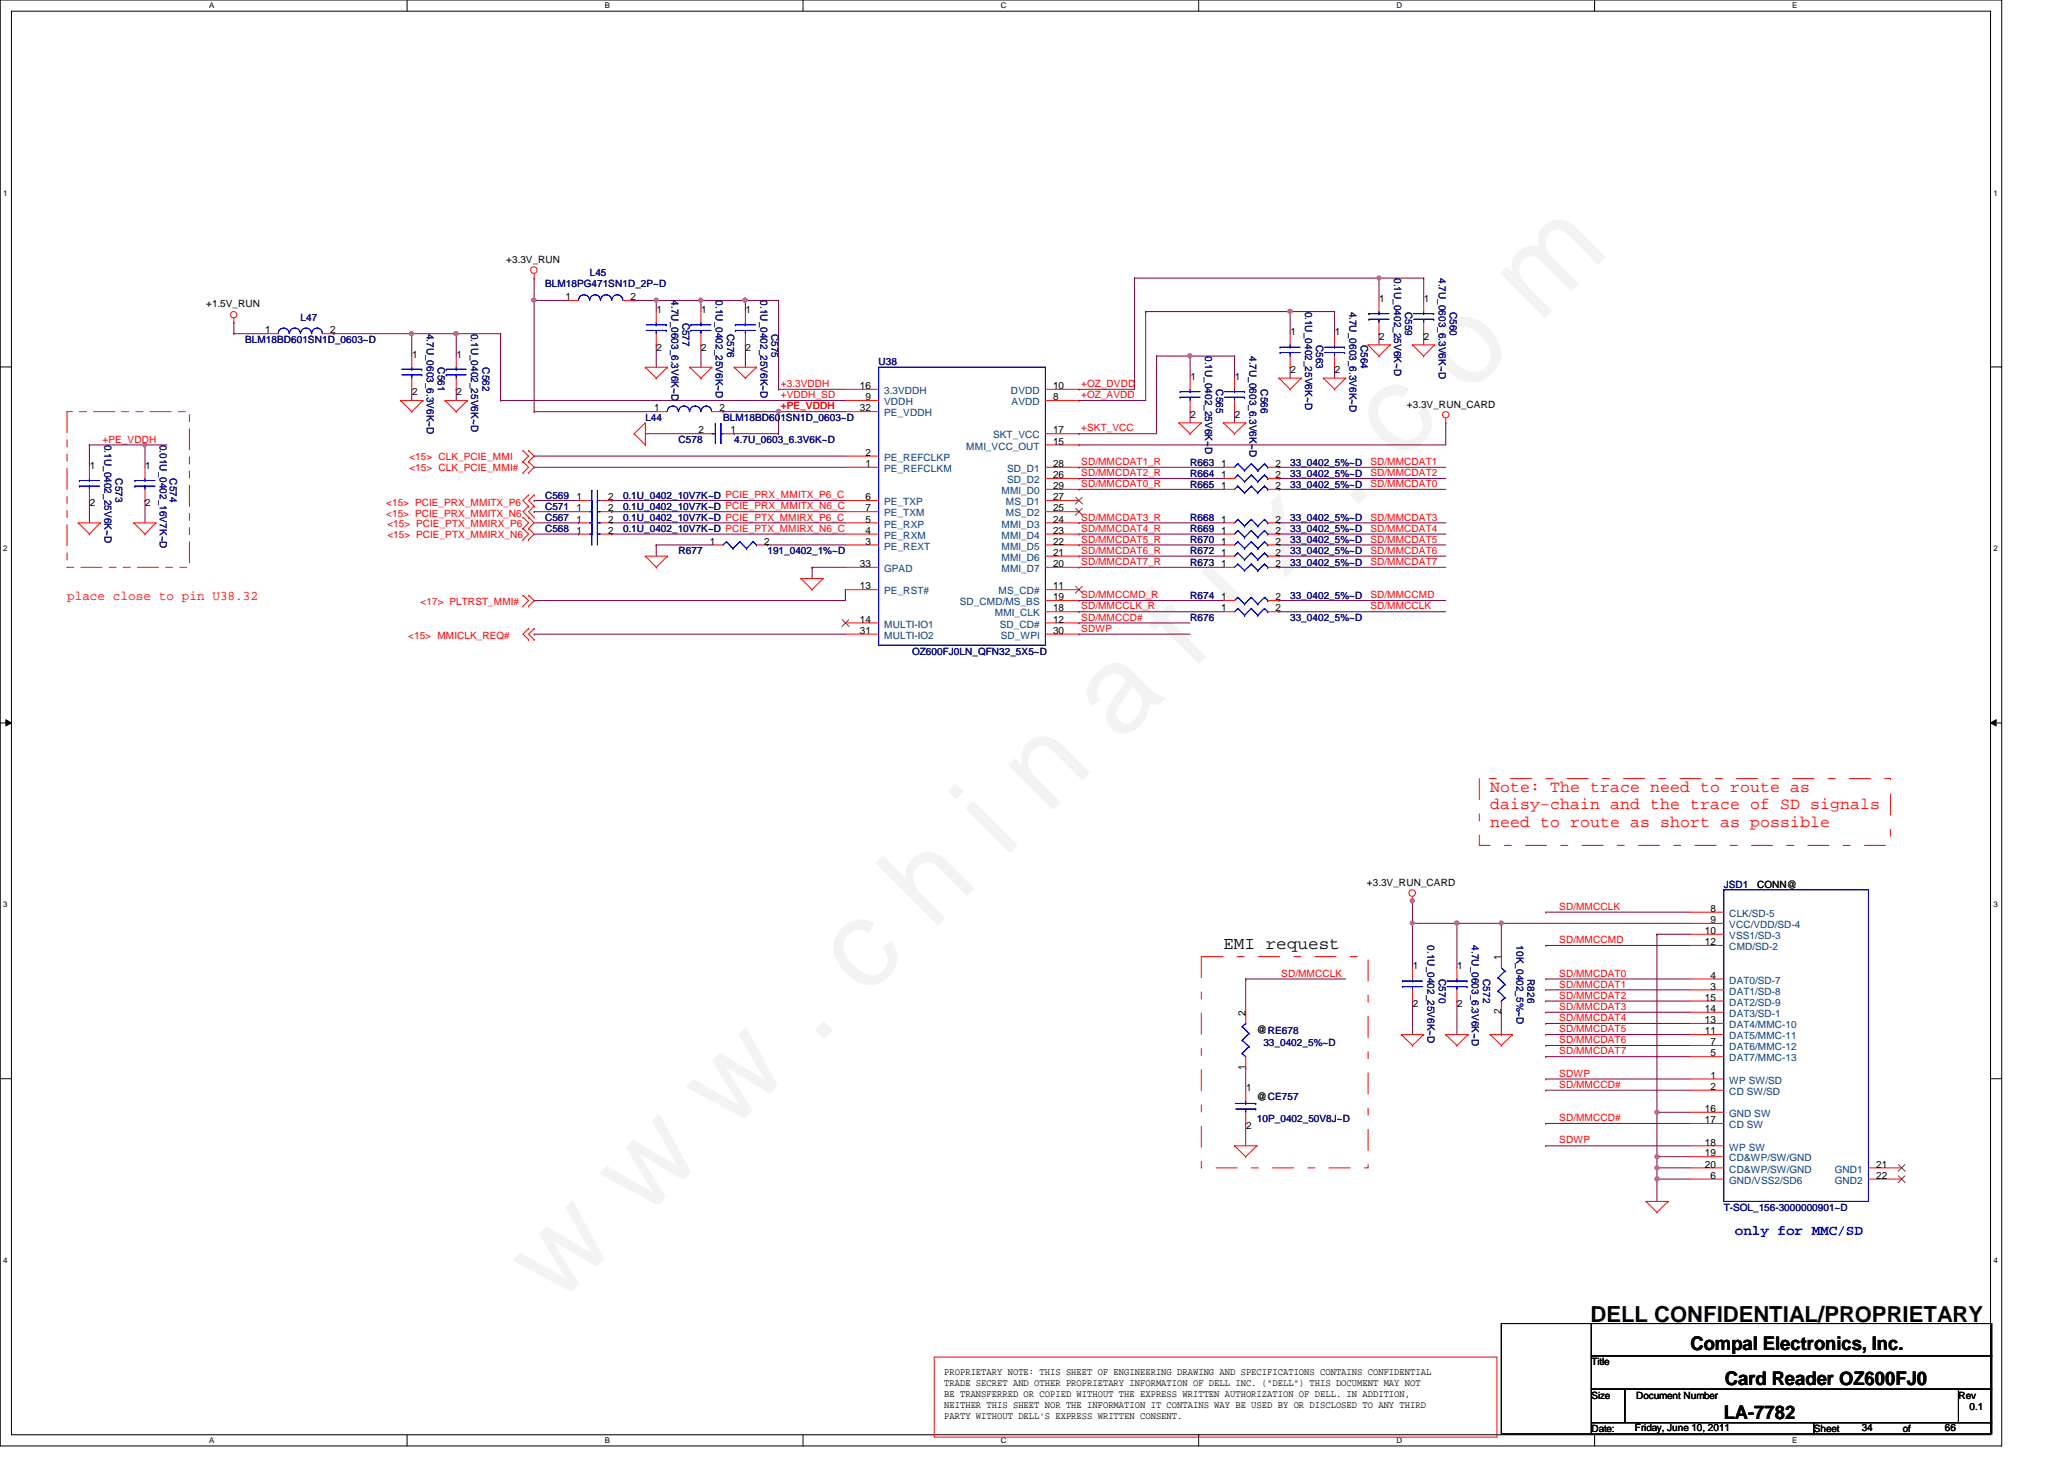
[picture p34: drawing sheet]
<svg xmlns="http://www.w3.org/2000/svg" width="297mm" height="210mm" viewBox="0 0 297 210" stroke-linecap="round" stroke-linejoin="round" font-family="sans-serif">
<defs><g id="words">
<text font-size="17.6" fill="#f0f" x="80.1" y="188" transform="rotate(-45 80.1 188)">w w w . c h i n a f i x . c o m</text>
<text font-size="3.2" x="228.9" y="190.2">DELL CONFIDENTIAL/PROPRIETARY</text>
<g font-size="2.7">
<text x="243.3" y="194.3">Compal Electronics, Inc.</text>
<text x="248.2" y="199.2">Card Reader OZ600FJ0</text>
<text x="248.1" y="204.2">LA-7782</text>
</g>
<text font-size="2.5" x="176.1" y="136.5">EMI request</text>
<g font-size="2.4" fill="#f00">
<text x="214.5" y="113.9">Note: The trace need to route as</text>
<text x="214.5" y="116.5">daisy-chain and the trace of SD signals</text>
<text x="214.5" y="119">need to route as short as possible</text>
</g>
<text font-size="2.1" fill="#00f" x="249.7" y="177.7">only for MMC/SD</text>
<text font-size="1.9" fill="#f00" x="9.6" y="86.3">place close to pin U38.32</text>
<g font-size="1.4">
<text x="72.9" y="37.8">+3.3V_RUN</text>
<text x="29.7" y="44.2">+1.5V_RUN</text>
<text x="38.1" y="48">1</text>
<text x="47.5" y="48">2</text>
<text x="81.4" y="43.2">1</text>
<text x="90.8" y="43.2">2</text>
<text x="94.5" y="45">1</text>
<text x="100.9" y="45">1</text>
<text x="107.3" y="45">1</text>
<text x="198.5" y="43.4">1</text>
<text x="204.9" y="43.4">1</text>
<text x="59.3" y="51.4">1</text>
<text x="65.7" y="51.4">1</text>
<text x="94.5" y="50.5">2</text>
<text x="100.9" y="50.5">2</text>
<text x="107.3" y="50.5">2</text>
<text x="185.7" y="48.2">1</text>
<text x="185.7" y="53.7">2</text>
<text x="192.1" y="48.2">1</text>
<text x="192.1" y="53.7">2</text>
<text x="198.5" y="48.9">2</text>
<text x="204.9" y="48.9">2</text>
<text x="59.3" y="56.9">2</text>
<text x="65.7" y="56.9">2</text>
<text x="94.1" y="59.2">1</text>
<text x="103.5" y="59.2">2</text>
<text x="123.7" y="56">16</text>
<text x="123.7" y="59.2">32</text>
<text x="124.5" y="57.6">9</text>
<text x="151.6" y="57.6">8</text>
<text x="151.6" y="56">10</text>
<text x="171.3" y="54.6">1</text>
<text x="177.7" y="54.6">1</text>
<text x="202.5" y="58.6">+3.3V_RUN_CARD</text>
<text x="100.5" y="62.4">2</text>
<text x="105.2" y="62.4">1</text>
<text x="124.5" y="65.6">2</text>
<text x="151.6" y="62.4">17</text>
<text x="151.6" y="64">15</text>
<text x="171.3" y="60.1">2</text>
<text x="177.7" y="60.1">2</text>
<text x="12.9" y="67.4">1</text>
<text x="20.9" y="67.4">1</text>
<text x="83" y="72">1</text>
<text x="87.5" y="72">2</text>
<text x="124.5" y="72">6</text>
<text x="124.5" y="67.2">1</text>
<text x="151.6" y="72">27</text>
<text x="151.6" y="68.8">26</text>
<text x="151.6" y="67.2">28</text>
<text x="151.6" y="70.4">29</text>
<text x="175.8" y="67.2">1</text>
<text x="175.8" y="68.8">1</text>
<text x="175.8" y="70.4">1</text>
<text x="183.6" y="67.2">2</text>
<text x="183.6" y="68.8">2</text>
<text x="183.6" y="70.4">2</text>
<text x="12.9" y="72.9">2</text>
<text x="20.9" y="72.9">2</text>
<text x="83" y="76.8">1</text>
<text x="83" y="75.2">1</text>
<text x="83" y="73.6">1</text>
<text x="87.5" y="76.8">2</text>
<text x="87.5" y="75.2">2</text>
<text x="87.5" y="73.6">2</text>
<text x="124.5" y="73.6">7</text>
<text x="124.5" y="75.2">5</text>
<text x="124.5" y="76.8">4</text>
<text x="151.6" y="75.2">24</text>
<text x="151.6" y="76.8">23</text>
<text x="151.6" y="73.6">25</text>
<text x="175.8" y="76.8">1</text>
<text x="175.8" y="75.2">1</text>
<text x="183.6" y="76.8">2</text>
<text x="183.6" y="75.2">2</text>
<text x="102.1" y="78.4">1</text>
<text x="110" y="78.4">2</text>
<text x="123.7" y="81.6">33</text>
<text x="124.5" y="78.4">3</text>
<text x="151.6" y="80">21</text>
<text x="151.6" y="81.6">20</text>
<text x="151.6" y="78.4">22</text>
<text x="175.8" y="81.6">1</text>
<text x="175.8" y="78.4">1</text>
<text x="175.8" y="80">1</text>
<text x="183.6" y="81.6">2</text>
<text x="183.6" y="78.4">2</text>
<text x="183.6" y="80">2</text>
<text x="123.7" y="84.8">13</text>
<text x="123.7" y="89.6">14</text>
<text x="151.6" y="84.8">11</text>
<text x="151.6" y="88">18</text>
<text x="151.6" y="89.6">12</text>
<text x="151.6" y="86.4">19</text>
<text x="175.8" y="86.4">1</text>
<text x="175.8" y="88">1</text>
<text x="183.6" y="86.4">2</text>
<text x="183.6" y="88">2</text>
<text x="123.7" y="91.2">31</text>
<text x="151.6" y="91.2">30</text>
<text x="196.7" y="127.5">+3.3V_RUN_CARD</text>
<text x="246.2" y="131.2">8</text>
<text x="252.9" y="127.8">CONN@</text>
<text x="245.4" y="134.4">10</text>
<text x="245.4" y="136">12</text>
<text x="246.2" y="132.8">9</text>
<text x="203.3" y="139.4">1</text>
<text x="209.7" y="139.4">1</text>
<text x="216" y="138.1" transform="rotate(-90 216 138.1)">1</text>
<text x="245.4" y="144">15</text>
<text x="246.2" y="142.4">3</text>
<text x="246.2" y="140.8">4</text>
<text x="179.2" y="146.1" transform="rotate(-90 179.2 146.1)">2</text>
<text x="180.9" y="148.6">@RE678</text>
<text x="203.3" y="144.9">2</text>
<text x="209.7" y="144.9">2</text>
<text x="216" y="145.9" transform="rotate(-90 216 145.9)">2</text>
<text x="245.4" y="148.8">11</text>
<text x="245.4" y="145.6">14</text>
<text x="245.4" y="147.2">13</text>
<text x="179.2" y="153.9" transform="rotate(-90 179.2 153.9)">1</text>
<text x="246.2" y="150.4">7</text>
<text x="246.2" y="152">5</text>
<text x="246.2" y="155.2">1</text>
<text x="179.3" y="157">1</text>
<text x="180.9" y="158.2">@CE757</text>
<text x="245.4" y="160">16</text>
<text x="245.4" y="161.6">17</text>
<text x="246.2" y="156.8">2</text>
<text x="179.3" y="162.5">2</text>
<text x="245.4" y="166.4">19</text>
<text x="245.4" y="168">20</text>
<text x="245.4" y="164.8">18</text>
<text x="270" y="168">21</text>
<text x="246.2" y="169.6">6</text>
<text x="270" y="169.6">22</text>
<text x="135.9" y="197.9">PROPRIETARY NOTE: THIS SHEET OF ENGINEERING DRAWING AND SPECIFICATIONS CONTAINS CONFIDENTIAL</text>
<text x="229" y="196.4">Title</text>
<text x="135.9" y="199.4">TRADE SECRET AND OTHER PROPRIETARY INFORMATION OF DELL INC. (&quot;DELL&quot;) THIS DOCUMENT MAY NOT</text>
<text x="135.9" y="201">BE TRANSFERRED OR COPIED WITHOUT THE EXPRESS WRITTEN AUTHORIZATION OF DELL. IN ADDITION,</text>
<text x="135.9" y="202.6">NEITHER THIS SHEET NOR THE INFORMATION IT CONTAINS WAY BE USED BY OR DISCLOSED TO ANY THIRD</text>
<text x="229" y="201.2">Size</text>
<text x="235.5" y="201.2">Document Number</text>
<text x="281.9" y="201.2">Rev</text>
<text x="283.5" y="202.8">0.1</text>
<text x="135.9" y="204.1">PARTY WITHOUT DELL'S EXPRESS WRITTEN CONSENT.</text>
<text x="229" y="206">Date:</text>
<text x="235.3" y="205.9">Friday, June 10, 2011</text>
<text x="261" y="206">Sheet</text>
<text x="267.9" y="205.9">34</text>
<text x="273.9" y="206">of</text>
<text x="279.9" y="205.9">66</text>
</g>
<g font-size="1.4" fill="#000080">
<text x="78.4" y="41.4">BLM18PG471SN1D_2P~D</text>
<text x="84.9" y="39.8">L45</text>
<text x="200.7" y="40" transform="rotate(90 200.7 40)">0.1U_0402_25V6K~D</text>
<text x="207" y="40" transform="rotate(90 207 40)">4.7U_0603_6.3V6K~D</text>
<text x="43.3" y="46.2">L47</text>
<text x="96.6" y="43.2" transform="rotate(90 96.6 43.2)">4.7U_0603_6.3V6K~D</text>
<text x="98.2" y="46.4" transform="rotate(90 98.2 46.4)">C577</text>
<text x="103" y="43.2" transform="rotate(90 103 43.2)">0.1U_0402_25V6K~D</text>
<text x="109.4" y="43.2" transform="rotate(90 109.4 43.2)">0.1U_0402_25V6K~D</text>
<text x="187.8" y="44.8" transform="rotate(90 187.8 44.8)">0.1U_0402_25V6K~D</text>
<text x="194.2" y="44.8" transform="rotate(90 194.2 44.8)">4.7U_0603_6.3V6K~D</text>
<text x="202.2" y="44.8" transform="rotate(90 202.2 44.8)">C559</text>
<text x="208.7" y="44.8" transform="rotate(90 208.7 44.8)">C560</text>
<text x="35.3" y="49.4">BLM18BD601SN1D_0603~D</text>
<text x="61.4" y="48" transform="rotate(90 61.4 48)">4.7U_0603_6.3V6K~D</text>
<text x="63" y="52.8" transform="rotate(90 63 52.8)">C561</text>
<text x="67.8" y="48" transform="rotate(90 67.8 48)">0.1U_0402_25V6K~D</text>
<text x="69.4" y="52.8" transform="rotate(90 69.4 52.8)">C562</text>
<text x="104.6" y="48" transform="rotate(90 104.6 48)">C576</text>
<text x="111" y="48" transform="rotate(90 111 48)">C575</text>
<text x="126.4" y="52.6">U38</text>
<text x="173.4" y="51.2" transform="rotate(90 173.4 51.2)">0.1U_0402_25V6K~D</text>
<text x="179.8" y="51.2" transform="rotate(90 179.8 51.2)">4.7U_0603_6.3V6K~D</text>
<text x="189.4" y="49.6" transform="rotate(90 189.4 49.6)">C563</text>
<text x="195.8" y="49.6" transform="rotate(90 195.8 49.6)">C564</text>
<text x="175" y="56" transform="rotate(90 175 56)">C565</text>
<text x="181.4" y="56" transform="rotate(90 181.4 56)">C566</text>
<text x="15" y="64" transform="rotate(90 15 64)">0.1U_0402_25V6K~D</text>
<text x="23" y="64" transform="rotate(90 23 64)">0.01U_0402_16V7K~D</text>
<text x="92.9" y="60.6">L44</text>
<text x="97.7" y="63.8">C578</text>
<text x="104.1" y="60.6">BLM18BD601SN1D_0603~D</text>
<text x="105.7" y="63.8">4.7U_0603_6.3V6K~D</text>
<text x="16.6" y="68.8" transform="rotate(90 16.6 68.8)">C573</text>
<text x="24.5" y="68.8" transform="rotate(90 24.5 68.8)">C574</text>
<text x="78.4" y="71.8">C569</text>
<text x="89.7" y="71.8">0.1U_0402_10V7K~D PCIE_PRX_MMITX_P6_C</text>
<text x="171.3" y="67">R663</text>
<text x="171.3" y="68.6">R664</text>
<text x="171.3" y="70.2">R665</text>
<text x="185.7" y="67">33_0402_5%~D</text>
<text x="185.7" y="68.6">33_0402_5%~D</text>
<text x="185.7" y="70.2">33_0402_5%~D</text>
<text x="78.4" y="76.6">C568</text>
<text x="78.4" y="75">C567</text>
<text x="78.4" y="73.4">C571</text>
<text x="89.7" y="76.6">0.1U_0402_10V7K~D PCIE_PTX_MMIRX_N6_C</text>
<text x="89.7" y="75">0.1U_0402_10V7K~D PCIE_PTX_MMIRX_P6_C</text>
<text x="89.7" y="73.4">0.1U_0402_10V7K~D PCIE_PRX_MMITX_N6_C</text>
<text x="171.3" y="76.6">R669</text>
<text x="171.3" y="75">R668</text>
<text x="185.7" y="76.6">33_0402_5%~D</text>
<text x="185.7" y="75">33_0402_5%~D</text>
<text x="97.7" y="79.8">R677</text>
<text x="110.4" y="79.8">191_0402_1%~D</text>
<text x="171.3" y="81.4">R673</text>
<text x="171.3" y="78.2">R670</text>
<text x="171.3" y="79.8">R672</text>
<text x="185.7" y="81.4">33_0402_5%~D</text>
<text x="185.7" y="78.2">33_0402_5%~D</text>
<text x="185.7" y="79.8">33_0402_5%~D</text>
<text x="171.3" y="86.2">R674</text>
<text x="171.3" y="89.4">R676</text>
<text x="185.7" y="86.2">33_0402_5%~D</text>
<text x="185.7" y="89.4">33_0402_5%~D</text>
<text x="131.3" y="94.2">OZ600FJ0LN_QFN32_5X5~D</text>
<text x="248.1" y="127.8">JSD1</text>
<text x="205.4" y="136" transform="rotate(90 205.4 136)">0.1U_0402_25V6K~D</text>
<text x="211.8" y="136" transform="rotate(90 211.8 136)">4.7U_0603_6.3V6K~D</text>
<text x="218.2" y="136" transform="rotate(90 218.2 136)">10K_0402_5%~D</text>
<text x="207" y="140.8" transform="rotate(90 207 140.8)">C570</text>
<text x="213.4" y="140.8" transform="rotate(90 213.4 140.8)">C572</text>
<text x="219.8" y="140.8" transform="rotate(90 219.8 140.8)">R826</text>
<text x="181.8" y="150.5">33_0402_5%~D</text>
<text x="180.9" y="161.4">10P_0402_50V8J~D</text>
<text x="248.1" y="174.2">T-SOL_156-3000000901~D</text>
</g>
<g font-size="1.4" fill="#f00">
<text x="112.4" y="58.9">+PE_VDDH</text>
<text x="112.4" y="55.7">+3.3VDDH</text>
<text x="112.4" y="57.3">+VDDH_SD</text>
<text x="155.6" y="57.3">+OZ_AVDD</text>
<text x="155.6" y="55.7">+OZ_DVDD</text>
<text x="14.8" y="63.7">+PE_VDDH</text>
<text x="155.6" y="62.1">+SKT_VCC</text>
<text x="58.9" y="66.2">&lt;15&gt; CLK_PCIE_MMI</text>
<text x="58.9" y="67.8">&lt;15&gt; CLK_PCIE_MMI#</text>
<text x="155.6" y="66.9">SD/MMCDAT1_R</text>
<text x="155.6" y="70.1">SD/MMCDAT0_R</text>
<text x="155.6" y="68.5">SD/MMCDAT2_R</text>
<text x="197.2" y="66.9">SD/MMCDAT1</text>
<text x="197.2" y="68.5">SD/MMCDAT2</text>
<text x="197.2" y="70.1">SD/MMCDAT0</text>
<text x="55.6" y="72.7">&lt;15&gt; PCIE_PRX_MMITX_P6</text>
<text x="55.6" y="74.3">&lt;15&gt; PCIE_PRX_MMITX_N6</text>
<text x="55.7" y="77.4">&lt;15&gt; PCIE_PTX_MMIRX_N6</text>
<text x="55.7" y="75.8">&lt;15&gt; PCIE_PTX_MMIRX_P6</text>
<text x="155.6" y="76.5">SD/MMCDAT4_R</text>
<text x="155.6" y="74.9">SD/MMCDAT3_R</text>
<text x="197.2" y="74.9">SD/MMCDAT3</text>
<text x="197.2" y="76.5">SD/MMCDAT4</text>
<text x="155.6" y="81.3">SD/MMCDAT7_R</text>
<text x="155.6" y="78.1">SD/MMCDAT5_R</text>
<text x="155.6" y="79.7">SD/MMCDAT6_R</text>
<text x="197.2" y="78.1">SD/MMCDAT5</text>
<text x="197.2" y="79.7">SD/MMCDAT6</text>
<text x="197.2" y="81.3">SD/MMCDAT7</text>
<text x="60.5" y="87">&lt;17&gt; PLTRST_MMI#</text>
<text x="155.6" y="89.3">SD/MMCCD#</text>
<text x="155.6" y="87.7">SD/MMCCLK_R</text>
<text x="155.6" y="86.1">SD/MMCCMD_R</text>
<text x="197.2" y="86.1">SD/MMCCMD</text>
<text x="197.2" y="87.7">SD/MMCCLK</text>
<text x="58.8" y="91.9">&lt;15&gt; MMICLK_REQ#</text>
<text x="155.6" y="90.9">SDWP</text>
<text x="224.4" y="130.9">SD/MMCCLK</text>
<text x="224.4" y="135.7">SD/MMCCMD</text>
<text x="184.4" y="140.5">SD/MMCCLK</text>
<text x="224.4" y="140.5">SD/MMCDAT0</text>
<text x="224.4" y="142.1">SD/MMCDAT1</text>
<text x="224.4" y="143.7">SD/MMCDAT2</text>
<text x="224.4" y="145.3">SD/MMCDAT3</text>
<text x="224.4" y="146.9">SD/MMCDAT4</text>
<text x="224.4" y="148.5">SD/MMCDAT5</text>
<text x="224.4" y="151.7">SD/MMCDAT7</text>
<text x="224.4" y="150.1">SD/MMCDAT6</text>
<text x="224.4" y="154.9">SDWP</text>
<text x="224.4" y="156.5">SD/MMCCD#</text>
<text x="224.4" y="161.3">SD/MMCCD#</text>
<text x="224.4" y="164.5">SDWP</text>
</g>
<g font-size="1.4" fill="#004080">
<text x="127.3" y="58.3">VDDH</text>
<text x="127.3" y="56.7">3.3VDDH</text>
<text x="127.3" y="59.9">PE_VDDH</text>
<text x="145.5" y="56.7">DVDD</text>
<text x="145.6" y="58.3">AVDD</text>
<text x="139.1" y="64.7">MMI_VCC_OUT</text>
<text x="142.9" y="63.1">SKT_VCC</text>
<text x="127.3" y="67.9">PE_REFCLKM</text>
<text x="127.3" y="66.3">PE_REFCLKP</text>
<text x="144.1" y="71.1">MMI_D0</text>
<text x="144.9" y="69.5">SD_D2</text>
<text x="144.9" y="67.9">SD_D1</text>
<text x="127.3" y="72.7">PE_TXP</text>
<text x="127.3" y="74.3">PE_TXM</text>
<text x="127.3" y="75.9">PE_RXP</text>
<text x="127.3" y="77.5">PE_RXM</text>
<text x="144.1" y="75.9">MMI_D3</text>
<text x="144.1" y="77.5">MMI_D4</text>
<text x="144.8" y="72.7">MS_D1</text>
<text x="144.8" y="74.3">MS_D2</text>
<text x="127.3" y="79.1">PE_REXT</text>
<text x="127.3" y="82.3">GPAD</text>
<text x="144.1" y="80.7">MMI_D6</text>
<text x="144.1" y="82.3">MMI_D7</text>
<text x="144.1" y="79.1">MMI_D5</text>
<text x="127.3" y="85.5">PE_RST#</text>
<text x="138.1" y="87.1">SD_CMD/MS_BS</text>
<text x="143.2" y="88.7">MMI_CLK</text>
<text x="143.7" y="85.5">MS_CD#</text>
<text x="127.3" y="90.3">MULTI-IO1</text>
<text x="127.3" y="91.9">MULTI-IO2</text>
<text x="143.9" y="90.3">SD_CD#</text>
<text x="144" y="91.9">SD_WPI</text>
<text x="248.9" y="131.9">CLK/SD-5</text>
<text x="248.9" y="135.1">VSS1/SD-3</text>
<text x="248.9" y="136.7">CMD/SD-2</text>
<text x="248.9" y="133.5">VCC/VDD/SD-4</text>
<text x="248.9" y="143.1">DAT1/SD-8</text>
<text x="248.9" y="141.5">DAT0/SD-7</text>
<text x="248.9" y="149.5">DAT5/MMC-11</text>
<text x="248.9" y="144.7">DAT2/SD-9</text>
<text x="248.9" y="146.3">DAT3/SD-1</text>
<text x="248.9" y="147.9">DAT4/MMC-10</text>
<text x="248.9" y="151.1">DAT6/MMC-12</text>
<text x="248.9" y="152.7">DAT7/MMC-13</text>
<text x="248.9" y="155.9">WP SW/SD</text>
<text x="248.9" y="160.7">GND SW</text>
<text x="248.9" y="157.5">CD SW/SD</text>
<text x="248.9" y="167.1">CD&amp;WP/SW/GND</text>
<text x="248.9" y="162.3">CD SW</text>
<text x="248.9" y="165.5">WP SW</text>
<text x="248.9" y="168.7">CD&amp;WP/SW/GND</text>
<text x="248.9" y="170.3">GND/VSS2/SD6</text>
<text x="264.1" y="168.7">GND1</text>
<text x="264.1" y="170.3">GND2</text>
</g>
<g font-size="1.1">
<text x="30.1" y="1.1">A</text>
<text x="87" y="1.1">B</text>
<text x="144" y="1.1">C</text>
<text x="201" y="1.1">D</text>
<text x="257.9" y="1.1">E</text>
<text x=".5" y="28.2">1</text>
<text x="286.9" y="28.2">1</text>
<text x=".5" y="79.3">2</text>
<text x="286.9" y="79.3">2</text>
<text x=".5" y="130.6">3</text>
<text x="286.9" y="130.6">3</text>
<text x=".5" y="181.7">4</text>
<text x="286.9" y="181.7">4</text>
<text x="30.1" y="207.6">A</text>
<text x="87" y="207.6">B</text>
<text x="144" y="207.6">C</text>
<text x="201" y="207.6">D</text>
<text x="257.9" y="207.6">E</text>
</g>
</g></defs>
<path d="M0 0h288.1v208h-288.1zM1.6 1.6h284.9v204.8h-284.9z" fill="none" stroke="#000" stroke-width=".14"/>
<g fill="#fff">
<path d="M30.1 .2h.7v1.2h-.7z"/>
<path d="M30.1 206.6h.7v1.2h-.7z"/>
</g>
<path d="M58.6 0v1.6M58.6 206.4v1.6" fill="none" stroke="#000" stroke-width=".14"/>
<g fill="#fff">
<path d="M87 .2h.8v1.2h-.8z"/>
<path d="M87 206.6h.8v1.2h-.8z"/>
</g>
<path d="M115.6 0v1.6M115.6 206.4v1.6" fill="none" stroke="#000" stroke-width=".14"/>
<g fill="#fff">
<path d="M144 .2h.8v1.2h-.8z"/>
<path d="M144 206.6h.8v1.2h-.8z"/>
</g>
<path d="M172.5 0v1.6M172.5 206.4v1.6" fill="none" stroke="#000" stroke-width=".14"/>
<g fill="#fff">
<path d="M201 .2h.7v1.2h-.7z"/>
<path d="M201 206.6h.7v1.2h-.7z"/>
</g>
<path d="M229.5 0v1.6M229.5 206.4v1.6" fill="none" stroke="#000" stroke-width=".14"/>
<g fill="#fff">
<path d="M257.9 .2h.8v1.2h-.8z"/>
<path d="M257.9 206.6h.8v1.2h-.8z"/>
<path d="M.5 27.2h.6v1.2h-.6z"/>
<path d="M286.9 27.2h.6v1.2h-.6z"/>
<path d="M.5 78.4h.6v1.1h-.6z"/>
<path d="M286.9 78.4h.6v1.1h-.6z"/>
</g>
<path d="M0 52.8h1.6M286.5 52.8h1.6" fill="none" stroke="#000" stroke-width=".14"/>
<g fill="#fff">
<path d="M.5 129.6h.6v1.2h-.6z"/>
<path d="M286.9 129.6h.6v1.2h-.6z"/>
</g>
<path d="M0 104h1.6M.8 103.5l.8 .5-.8 .4zM286.5 104l.8-.5v.9zM286.5 104h1.6" fill="none" stroke="#000" stroke-width=".14"/>
<path d="M.8 103.5l.8 .5-.8 .4zM286.5 104l.8-.5v.9z" fill="#000"/>
<g fill="#fff">
<path d="M.5 180.8h.6v1.1h-.6z"/>
<path d="M286.9 180.8h.6v1.1h-.6z"/>
</g>
<path d="M0 155.2h1.6M286.5 155.2h1.6" fill="none" stroke="#000" stroke-width=".14"/>
<path d="M163.3 40h35.2M20.9 64h.1M20.9 64h3.1M76.9 65.6h44.8M76.9 67.2h44.8M88 73.6h33.7M88 72h33.7M88 76.8h33.7M88 75.2h33.7M155.3 64h52.8M76.9 91.2h44.8M76.9 86.4h44.8" fill="none" stroke="#800040" stroke-width=".14"/>
<circle cx="20.8" cy="64" r=".3" fill="#f0f"/>
<circle cx="20.8" cy="64" r=".3" fill="none" stroke="#f0f" stroke-width=".14"/>
<g fill="none" stroke="#800040" stroke-width=".14">
<path d="M12.9 64h.1M12.9 72h.1M12.9 64v3.2M12.9 72v3.2M12.9 64h8M20.9 64h.1M20.9 72h.1M20.9 64v3.2M20.9 72v3.2M238.5 134.4h.1M238.5 134.4h4.8M222.5 145.6h20.8"/>
<path d="M222.5 140.8h20.8M222.5 142.4h20.8M222.5 144h20.8M222.5 147.2h20.8M222.5 152h20.8M222.5 150.4h20.8M222.5 148.8h20.8M222.5 155.2h20.8M222.5 156.8h20.8M222.5 161.6h20.8M222.5 164.8h20.8M238.5 160h.1"/>
<path d="M238.5 160v6.4"/>
</g>
<circle cx="238.5" cy="160" r=".3" fill="#f0f"/>
<circle cx="238.5" cy="160" r=".3" fill="none" stroke="#f0f" stroke-width=".14"/>
<path d="M238.5 166.4h.1M238.5 166.4v1.6" fill="none" stroke="#800040" stroke-width=".14"/>
<circle cx="238.5" cy="166.4" r=".3" fill="#f0f"/>
<circle cx="238.5" cy="166.4" r=".3" fill="none" stroke="#f0f" stroke-width=".14"/>
<path d="M238.5 166.4h.1M238.5 169.6h.1M238.5 168h.1M238.5 166.4h4.8M238.5 169.6v3.2M238.5 168h4.8M238.5 169.6h4.8" fill="none" stroke="#800040" stroke-width=".14"/>
<circle cx="238.4" cy="169.6" r=".31" fill="#f0f"/>
<circle cx="238.4" cy="169.6" r=".31" fill="none" stroke="#f0f" stroke-width=".14"/>
<path d="M238.5 168h.1M238.5 168v1.6" fill="none" stroke="#800040" stroke-width=".14"/>
<circle cx="238.5" cy="168" r=".3" fill="#f0f"/>
<circle cx="238.5" cy="168" r=".3" fill="none" stroke="#f0f" stroke-width=".14"/>
<path d="M65.7 56h.1M65.7 48h.1M65.7 48v3.2M65.7 56v1.6M65.7 48h6.3M216.1 132.8h27.2M222.5 131.2h20.8M222.5 136h20.8M238.5 134.4h.1M238.5 134.4v25.6M238.5 160h.1M238.5 160h4.8" fill="none" stroke="#800040" stroke-width=".14"/>
<circle cx="65.6" cy="48" r=".31" fill="#f0f"/>
<circle cx="65.6" cy="48" r=".31" fill="none" stroke="#f0f" stroke-width=".14"/>
<path d="M59.3 48h.1M59.3 48v3.2" fill="none" stroke="#800040" stroke-width=".14"/>
<circle cx="59.2" cy="48" r=".3" fill="#f0f"/>
<circle cx="59.2" cy="48" r=".3" fill="none" stroke="#f0f" stroke-width=".14"/>
<path d="M33.7 48h.1M33.7 46.4h.1M33.7 48h4.7M33.7 46.4v1.6M59.3 56h.1M59.3 48h.1M59.3 56v1.6M59.3 48h6.4M72 57.6h49.7" fill="none" stroke="#800040" stroke-width=".14"/>
<circle cx="59.2" cy="48" r=".3" fill="#f0f"/>
<circle cx="59.2" cy="48" r=".3" fill="none" stroke="#f0f" stroke-width=".14"/>
<path d="M48 48h.1M48 48h11.3" fill="none" stroke="#800040" stroke-width=".14"/>
<g fill="none" stroke="#f00" stroke-width=".14">
<path d="M33.7 46.4h.1M33.7 45.8v.6M38.4 48h1.6M46.4 48h1.6M57.7 57.6h.1M57.7 57.6h3.2M57.7 57.6l1.6 1.6M59.3 59.2h.1M59.3 51.2v1.6M59.3 54.4v1.6M60.9 57.6h.1M60.9 57.6l-1.6 1.6"/>
<path d="M64 57.6h.1M64 57.6h3.3M64 57.6l1.7 1.6M65.7 59.2h.1M65.7 51.2v1.6M65.7 54.4v1.6M67.3 57.6h.1M67.3 57.6l-1.6 1.6M11.3 75.2h.1M11.3 75.2h3.1M11.3 75.2l1.6 1.6M12.9 76.8h.1"/>
<path d="M12.9 67.2v1.6M12.9 70.4v1.6M14.4 75.2h.1M14.4 75.2l-1.5 1.6M19.3 75.2h.1M19.3 75.2h3.1M19.3 75.2l1.6 1.6M20.9 76.8h.1M20.9 67.2v1.6M20.9 70.4v1.6M22.4 75.2h.1M22.4 75.2l-1.5 1.6"/>
<path d="M243.3 134.4h4.8M243.3 136h4.8M243.3 131.2h4.8M243.3 132.8h4.8M243.3 150.4h4.8M243.3 148.8h4.8M243.3 152h4.8M243.3 144h4.8M243.3 156.8h4.8M243.3 142.4h4.8M243.3 155.2h4.8M243.3 145.6h4.8"/>
<path d="M243.3 147.2h4.8M243.3 140.8h4.8M238.5 174.4h.1M240.1 172.8h.1M240.1 172.8h-3.2l1.6 1.6M240.1 172.8l-1.6 1.6M243.3 166.4h4.8M243.3 160h4.8M243.3 161.6h4.8M243.3 168h4.8M243.3 164.8h4.8M243.3 169.6h4.8"/>
<path d="M268.9 168h4.8M268.9 169.6h4.8M134.4 195.2h81v11.6h-81z"/>
<circle cx="33.6" cy="45.3" r=".45"/>
</g>
<path d="M216.1 190.4h12.9v15.9h-12.9zM229 190.4h57.6v4.7h-57.6zM229 195.1h57.6v4.8h-57.6zM229 199.9h4.8v4.8h-4.8zM233.8 199.9h48.1v4.8h-48.1zM281.9 199.9h4.7v4.8h-4.7zM229 204.7h32v1.6h-32zM261 204.7h25.6v1.6h-25.6z" fill="none" stroke="#000" stroke-width=".14"/>
<path d="M212.9 112h59.2v9.6h-59.2zM172.9 137.6h24v30.4h-24z" fill="none" stroke="#f00" stroke-width=".14" stroke-dasharray="3 2 1 2"/>
<path d="M9.6 59.2h17.7v22.4h-17.7z" fill="none" stroke="#f00" stroke-width=".14" stroke-dasharray="3 1 1 1 1 1"/>
<g fill="none" stroke="#00f" stroke-width=".14">
<path d="M40 48a.78 .78 0 0 1 .8-.8 .78 .78 0 0 1 .8 .8M41.7 48a.78 .78 0 0 1 .7-.8 .78 .78 0 0 1 .8 .8M43.3 48a.78 .78 0 0 1 .7-.8 .78 .78 0 0 1 .8 .8M44.9 48a.76 .76 0 0 1 .7-.8 .76 .76 0 0 1 .8 .8M57.8 53.9h2.9M57.8 53.1h2.9M59.3 53.1h.1M59.3 53.9h.1M59.3 52.8v.3M59.3 53.9v.5M60.7 53.9h.1M60.7 53.1h.1"/>
<path d="M64.2 53.9h.1M64.2 53.1h.1M64.2 53.9h2.9M64.2 53.1h2.9M65.7 53.1h.1M65.7 53.9h.1M65.7 52.8v.3M65.7 53.9v.5M126.4 52.8h24v40h-24zM11.4 69.9h.1M11.4 69.1h.1M11.4 69.9h2.9"/>
<path d="M11.4 69.1h2.9M12.9 69.1h.1M12.9 69.9h.1M12.9 68.8v.3M12.9 69.9v.5M19.4 69.9h.1M19.4 69.1h.1M19.4 69.9h2.9M19.4 69.1h2.9M20.9 69.1h.1M20.9 69.9h.1M20.9 68.8v.3"/>
<path d="M20.9 69.9v.5M248.1 128h20.8v44.8h-20.8z"/>
</g>
<path d="M273.2 167.6l1 .9M273.2 169.2l1 .9M274.1 167.6l-.9 .9M274.1 169.2l-.9 .9" fill="none" stroke="#804000" stroke-width=".14"/>
<circle cx="20.8" cy="64" r=".3" fill="#f0f"/>
<circle cx="20.8" cy="64" r=".3" fill="none" stroke="#f0f" stroke-width=".14"/>
<circle cx="238.5" cy="160" r=".3" fill="#f0f"/>
<circle cx="238.5" cy="160" r=".3" fill="none" stroke="#f0f" stroke-width=".14"/>
<circle cx="238.5" cy="166.4" r=".3" fill="#f0f"/>
<circle cx="238.5" cy="166.4" r=".3" fill="none" stroke="#f0f" stroke-width=".14"/>
<circle cx="238.4" cy="169.6" r=".31" fill="#f0f"/>
<circle cx="238.4" cy="169.6" r=".31" fill="none" stroke="#f0f" stroke-width=".14"/>
<circle cx="238.5" cy="168" r=".3" fill="#f0f"/>
<circle cx="238.5" cy="168" r=".3" fill="none" stroke="#f0f" stroke-width=".14"/>
<circle cx="65.6" cy="48" r=".31" fill="#f0f"/>
<circle cx="65.6" cy="48" r=".31" fill="none" stroke="#f0f" stroke-width=".14"/>
<circle cx="59.2" cy="48" r=".3" fill="#f0f"/>
<circle cx="59.2" cy="48" r=".3" fill="none" stroke="#f0f" stroke-width=".14"/>
<circle cx="59.2" cy="48" r=".3" fill="#f0f"/>
<circle cx="59.2" cy="48" r=".3" fill="none" stroke="#f0f" stroke-width=".14"/>
<use href="#words"/>
</svg>
